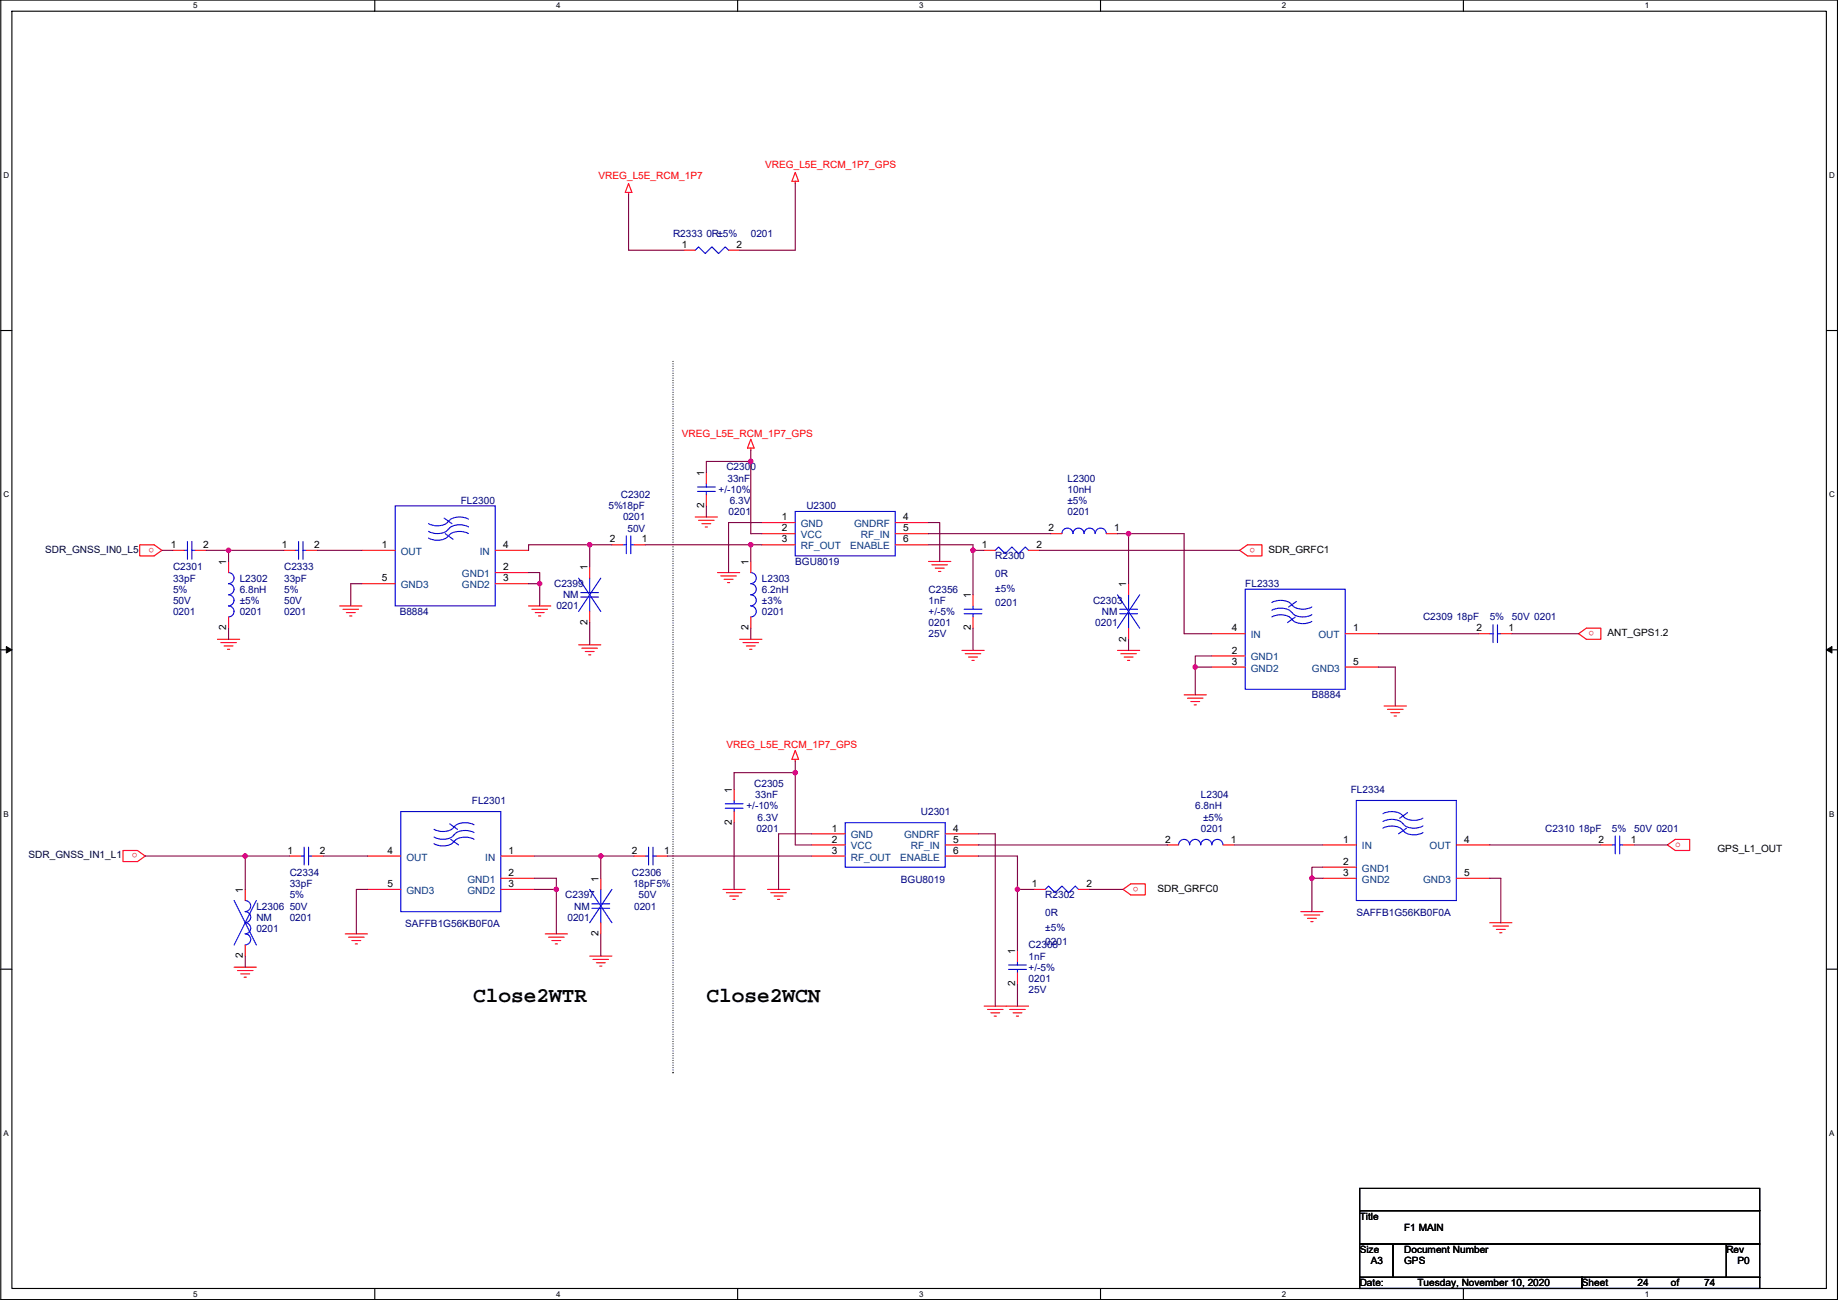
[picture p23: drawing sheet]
<svg xmlns="http://www.w3.org/2000/svg" width="420mm" height="297mm" viewBox="0 0 420 297" stroke-linecap="round" stroke-linejoin="round" font-family="sans-serif">
<defs><g id="words">
<g font-size="4.8">
<text x="108.1" y="228.9">Close2WTR</text>
<text x="161.5" y="228.9">Close2WCN</text>
</g>
<g font-size="2.3" fill="#f00">
<text x="136.8" y="40.9">VREG_L5E_RCM_1P7</text>
<text x="174.9" y="38.4">VREG_L5E_RCM_1P7_GPS</text>
<text x="155.9" y="99.9">VREG_L5E_RCM_1P7_GPS</text>
<text x="35.2" y="125.1" transform="rotate(180 35.2 125.1)">o</text>
<text x="286.9" y="125.1" transform="rotate(180 286.9 125.1)">o</text>
<text x="364.4" y="144.2" transform="rotate(180 364.4 144.2)">o</text>
<text x="166" y="171">VREG_L5E_RCM_1P7_GPS</text>
<text x="31.4" y="195" transform="rotate(180 31.4 195)">o</text>
<text x="383" y="193.6">o</text>
<text x="260.3" y="202.6" transform="rotate(180 260.3 202.6)">o</text>
</g>
<g font-size="2.3" fill="#000080">
<text x="153.8" y="54.1">R2333 0R±5%</text>
<text x="171.6" y="54.1">0201</text>
<text x="166" y="107.5">C2300</text>
<text x="141.9" y="113.8">C2302</text>
<text x="164.3" y="112.6">+/-10%</text>
<text x="166.3" y="110">33nF</text>
<text x="244" y="110">L2300</text>
<text x="244" y="112.6">10nH</text>
<text x="105.3" y="115.1">FL2300</text>
<text x="139.1" y="116.4">5%18pF</text>
<text x="142.4" y="118.9">0201</text>
<text x="166.5" y="117.6">0201</text>
<text x="166.8" y="115.1">6.3V</text>
<text x="184.3" y="116.4">U2300</text>
<text x="244" y="115.1">±5%</text>
<text x="244" y="117.6">0201</text>
<text x="143.4" y="121.5">50V</text>
<text x="39.5" y="130.3">C2301</text>
<text x="64.9" y="130.3">C2333</text>
<text x="181.8" y="129.1">BGU8019</text>
<text x="227.5" y="127.8">R2300</text>
<text x="227.5" y="131.9">0R</text>
<text x="39.5" y="132.9">33pF</text>
<text x="39.5" y="138">50V</text>
<text x="39.5" y="135.4">5%</text>
<text x="54.8" y="132.9">L2302</text>
<text x="54.8" y="135.4">6.8nH</text>
<text x="54.8" y="138">±5%</text>
<text x="64.9" y="132.9">33pF</text>
<text x="64.9" y="138">50V</text>
<text x="64.9" y="135.4">5%</text>
<text x="126.7" y="134.2">C2399</text>
<text x="128.7" y="136.7">NM</text>
<text x="174.2" y="132.9">L2303</text>
<text x="174.2" y="135.4">6.2nH</text>
<text x="174.2" y="138">±3%</text>
<text x="212.3" y="135.4">C2356</text>
<text x="212.3" y="138">1nF</text>
<text x="227.5" y="135.2">±5%</text>
<text x="249.9" y="138">C2303</text>
<text x="284.7" y="134.2">FL2333</text>
<text x="39.5" y="140.5">0201</text>
<text x="54.8" y="140.5">0201</text>
<text x="64.9" y="140.5">0201</text>
<text x="91.4" y="140.5">B8884</text>
<text x="127.2" y="139.2">0201</text>
<text x="174.2" y="140.5">0201</text>
<text x="212.3" y="143">0201</text>
<text x="212.3" y="140.5">+/-5%</text>
<text x="227.5" y="138.5">0201</text>
<text x="250.4" y="143">0201</text>
<text x="251.9" y="140.5">NM</text>
<text x="325.3" y="141.8">C2309 18pF</text>
<text x="340.5" y="141.8">5%</text>
<text x="345.6" y="141.8">50V 0201</text>
<text x="212.3" y="145.6">25V</text>
<text x="299.9" y="159.6">B8884</text>
<text x="172.4" y="179.9">C2305</text>
<text x="107.9" y="183.7">FL2301</text>
<text x="170.6" y="185">+/-10%</text>
<text x="172.6" y="182.4">33nF</text>
<text x="273.2" y="185">6.8nH</text>
<text x="274.5" y="182.4">L2304</text>
<text x="308.8" y="181.1">FL2334</text>
<text x="172.9" y="190">0201</text>
<text x="173.2" y="187.5">6.3V</text>
<text x="210.5" y="186.2">U2301</text>
<text x="274.5" y="190">0201</text>
<text x="275" y="187.5">±5%</text>
<text x="353.2" y="190">C2310 18pF</text>
<text x="368.5" y="190">5%</text>
<text x="373.6" y="190">50V 0201</text>
<text x="66.2" y="200.2">C2334</text>
<text x="66.2" y="202.7">33pF</text>
<text x="144.5" y="200.2">C2306</text>
<text x="144.7" y="202.7">18pF5%</text>
<text x="205.9" y="201.7">BGU8019</text>
<text x="58.6" y="207.8">L2306</text>
<text x="66.2" y="207.8">50V</text>
<text x="66.2" y="205.3">5%</text>
<text x="129.2" y="205.3">C2397</text>
<text x="131.2" y="207.8">NM</text>
<text x="145" y="207.8">0201</text>
<text x="146" y="205.3">50V</text>
<text x="238.9" y="205.3">R2302</text>
<text x="238.9" y="209.3">0R</text>
<text x="310.1" y="209.3">SAFFB1G56KB0F0A</text>
<text x="58.6" y="210.4">NM</text>
<text x="58.6" y="212.9">0201</text>
<text x="66.2" y="210.4">0201</text>
<text x="92.6" y="211.9">SAFFB1G56KB0F0A</text>
<text x="129.7" y="210.4">0201</text>
<text x="238.9" y="212.6">±5%</text>
<text x="238.9" y="215.9">0201</text>
<text x="235.1" y="216.7">C2308</text>
<text x="235.1" y="219.2">1nF</text>
<text x="235.1" y="221.8">+/-5%</text>
<text x="235.1" y="224.3">0201</text>
<text x="235.1" y="226.9">25V</text>
</g>
<g font-size="2.3">
<text x="155.9" y="56.6">1</text>
<text x="168.3" y="56.6">2</text>
<text x="160.9" y="108.7" transform="rotate(-90 160.9 108.7)">1</text>
<text x="160.9" y="116.1" transform="rotate(-90 160.9 116.1)">2</text>
<text x="178.7" y="118.9">1</text>
<text x="206.4" y="118.9">4</text>
<text x="39" y="125.2">1</text>
<text x="46.4" y="125.2">2</text>
<text x="64.4" y="125.2">1</text>
<text x="71.8" y="125.2">2</text>
<text x="87.3" y="125.2">1</text>
<text x="115" y="125.2">4</text>
<text x="139.4" y="124">2</text>
<text x="146.7" y="124">1</text>
<text x="178.7" y="121.4">2</text>
<text x="178.7" y="124">3</text>
<text x="206.4" y="121.4">5</text>
<text x="206.4" y="124">6</text>
<text x="224.5" y="125.2">1</text>
<text x="236.9" y="125.2">2</text>
<text x="239.7" y="121.4">2</text>
<text x="254.7" y="121.4">1</text>
<text x="51.7" y="129.1" transform="rotate(-90 51.7 129.1)">1</text>
<text x="115" y="130.3">2</text>
<text x="134.3" y="130.3" transform="rotate(-90 134.3 130.3)">1</text>
<text x="171.1" y="129.1" transform="rotate(-90 171.1 129.1)">1</text>
<text x="290" y="126.3">SDR_GRFC1</text>
<text x="87.3" y="132.8">5</text>
<text x="115" y="132.8">3</text>
<text x="221.9" y="136.7" transform="rotate(-90 221.9 136.7)">1</text>
<text x="257.5" y="134.1" transform="rotate(-90 257.5 134.1)">1</text>
<text x="134.3" y="142.8" transform="rotate(-90 134.3 142.8)">2</text>
<text x="51.7" y="144.1" transform="rotate(-90 51.7 144.1)">2</text>
<text x="171.1" y="144.1" transform="rotate(-90 171.1 144.1)">2</text>
<text x="221.9" y="144.1" transform="rotate(-90 221.9 144.1)">2</text>
<text x="257.5" y="146.6" transform="rotate(-90 257.5 146.6)">2</text>
<text x="281.6" y="144.3">4</text>
<text x="281.6" y="149.4">2</text>
<text x="309.3" y="144.3">1</text>
<text x="337.5" y="144.3">2</text>
<text x="344.9" y="144.3">1</text>
<text x="367.5" y="145.3">ANT_GPS1.2</text>
<text x="281.6" y="151.9">3</text>
<text x="309.3" y="151.9">5</text>
<text x="167.3" y="181.1" transform="rotate(-90 167.3 181.1)">1</text>
<text x="167.3" y="188.5" transform="rotate(-90 167.3 188.5)">2</text>
<text x="190.2" y="190">1</text>
<text x="217.9" y="190">4</text>
<text x="65.7" y="195.1">1</text>
<text x="73.1" y="195.1">2</text>
<text x="88.6" y="195.1">4</text>
<text x="116.3" y="195.1">1</text>
<text x="144.5" y="195.1">2</text>
<text x="151.8" y="195.1">1</text>
<text x="190.2" y="192.5">2</text>
<text x="190.2" y="195.1">3</text>
<text x="217.9" y="192.5">5</text>
<text x="217.9" y="195.1">6</text>
<text x="266.4" y="192.5">2</text>
<text x="281.4" y="192.5">1</text>
<text x="307" y="192.5">1</text>
<text x="307" y="197.6">2</text>
<text x="334.7" y="192.5">4</text>
<text x="365.4" y="192.5">2</text>
<text x="372.8" y="192.5">1</text>
<text x="392.6" y="194.6">GPS_L1_OUT</text>
<text x="55.5" y="204" transform="rotate(-90 55.5 204)">1</text>
<text x="88.6" y="202.7">5</text>
<text x="116.3" y="202.7">3</text>
<text x="116.3" y="200.2">2</text>
<text x="136.8" y="201.4" transform="rotate(-90 136.8 201.4)">1</text>
<text x="235.9" y="202.7">1</text>
<text x="248.3" y="202.7">2</text>
<text x="264.6" y="203.8">SDR_GRFC0</text>
<text x="307" y="200.2">3</text>
<text x="334.7" y="200.2">5</text>
<text x="136.8" y="213.9" transform="rotate(-90 136.8 213.9)">2</text>
<text x="55.5" y="219" transform="rotate(-90 55.5 219)">2</text>
<text x="232.1" y="218" transform="rotate(-90 232.1 218)">1</text>
<text x="232.1" y="225.3" transform="rotate(-90 232.1 225.3)">2</text>
<text x="310.8" y="278.7">Title</text>
<text x="321" y="281.2">F1 MAIN</text>
<text x="310.8" y="286.3">Size</text>
<text x="321" y="286.3">Document Number</text>
<text x="394.6" y="286.3">Rev</text>
<text x="310.8" y="293.9">Date:</text>
<text x="313.4" y="288.8">A3</text>
<text x="321" y="288.8">GPS</text>
<text x="324" y="293.9">Tuesday, November 10, 2020</text>
<text x="361.6" y="293.9">Sheet</text>
<text x="374.3" y="293.9">24</text>
<text x="381.9" y="293.9">of</text>
<text x="389.6" y="293.9">74</text>
<text x="397.2" y="288.8">P0</text>
</g>
<g font-size="2.3" fill="#004080">
<text x="183.1" y="120.4">GND</text>
<text x="183.1" y="123">VCC</text>
<text x="183.1" y="125.5">RF_OUT</text>
<text x="194.4" y="125.5">ENABLE</text>
<text x="195.3" y="120.4">GNDRF</text>
<text x="196.8" y="123">RF_IN</text>
<text x="91.6" y="126.8">OUT</text>
<text x="105.6" y="131.9">GND1</text>
<text x="109.7" y="126.8">IN</text>
<text x="91.6" y="134.4">GND3</text>
<text x="105.6" y="134.4">GND2</text>
<text x="285.9" y="145.8">IN</text>
<text x="301.4" y="145.8">OUT</text>
<text x="285.9" y="153.5">GND2</text>
<text x="285.9" y="150.9">GND1</text>
<text x="299.9" y="153.5">GND3</text>
<text x="194.5" y="191.6">GND</text>
<text x="206.7" y="191.6">GNDRF</text>
<text x="92.9" y="196.6">OUT</text>
<text x="110.9" y="196.6">IN</text>
<text x="194.5" y="194.1">VCC</text>
<text x="194.5" y="196.6">RF_OUT</text>
<text x="205.8" y="196.6">ENABLE</text>
<text x="208.2" y="194.1">RF_IN</text>
<text x="311.3" y="194.1">IN</text>
<text x="326.8" y="194.1">OUT</text>
<text x="106.9" y="201.7">GND1</text>
<text x="311.3" y="201.7">GND2</text>
<text x="311.3" y="199.2">GND1</text>
<text x="325.3" y="201.7">GND3</text>
<text x="92.9" y="204.3">GND3</text>
<text x="106.9" y="204.3">GND2</text>
</g>
<g font-size="2.3" fill="#000040">
<text x="10.3" y="126.3">SDR_GNSS_IN0_L5</text>
<text x="6.5" y="196.1">SDR_GNSS_IN1_L1</text>
</g>
<g font-size="1.8">
<text x="44.2" y="1.9">5</text>
<text x="127.1" y="1.9">4</text>
<text x="210.1" y="1.9">3</text>
<text x="293" y="1.9">2</text>
<text x="376" y="1.9">1</text>
<text x=".8" y="40.7">D</text>
<text x="418.1" y="40.7">D</text>
<text x=".8" y="113.6">C</text>
<text x="418.1" y="113.6">C</text>
<text x=".8" y="186.6">B</text>
<text x="418.1" y="186.6">B</text>
<text x=".8" y="259.5">A</text>
<text x="418.1" y="259.5">A</text>
<text x="44.2" y="296.3">5</text>
<text x="127.1" y="296.3">4</text>
<text x="210.1" y="296.3">3</text>
<text x="293" y="296.3">2</text>
<text x="376" y="296.3">1</text>
</g>
</g></defs>
<path d="M.2 0h419.8v296.9h-419.8zM2.7 2.6h414.8v291.8h-414.8z" fill="none" stroke="#000" stroke-width=".25"/>
<g fill="#fff">
<path d="M44.2 .3h1v2h-1z"/>
<path d="M44.2 294.7h1v2h-1z"/>
</g>
<path d="M85.7 0v2.6M85.7 294.4v2.5" fill="none" stroke="#000" stroke-width=".25"/>
<g fill="#fff">
<path d="M127.1 .3h1v2h-1z"/>
<path d="M127.1 294.7h1v2h-1z"/>
</g>
<path d="M168.6 0v2.6M168.6 294.4v2.5" fill="none" stroke="#000" stroke-width=".25"/>
<g fill="#fff">
<path d="M210.1 .3h1v2h-1z"/>
<path d="M210.1 294.7h1v2h-1z"/>
</g>
<path d="M251.6 0v2.6M251.6 294.4v2.5" fill="none" stroke="#000" stroke-width=".25"/>
<g fill="#fff">
<path d="M293 .3h1v2h-1z"/>
<path d="M293 294.7h1v2h-1z"/>
</g>
<path d="M334.5 0v2.6M334.5 294.4v2.5" fill="none" stroke="#000" stroke-width=".25"/>
<g fill="#fff">
<path d="M376 .3h1v2h-1z"/>
<path d="M376 294.7h1v2h-1z"/>
<path d="M.8 39h1.3v2.1h-1.3z"/>
<path d="M418.1 39h1.3v2.1h-1.3z"/>
<path d="M.8 112h1.3v2h-1.3z"/>
<path d="M418.1 112h1.3v2h-1.3z"/>
</g>
<path d="M.2 75.5h2.5M417.5 75.5h2.5" fill="none" stroke="#000" stroke-width=".25"/>
<g fill="#fff">
<path d="M.8 185h1.2v2h-1.2z"/>
<path d="M418.1 185h1.2v2h-1.2z"/>
</g>
<path d="M.2 148.5h2.5M417.5 148.5h2.5" fill="none" stroke="#000" stroke-width=".25"/>
<path d="M1.4 147.7l1.3 .8-1.3 .7zM417.5 148.5l1.3-.8v1.5z" fill="#000" stroke="#000" stroke-width=".23"/>
<g fill="#fff">
<path d="M.8 257.9h1.2v2h-1.2z"/>
<path d="M418.1 257.9h1.2v2h-1.2z"/>
</g>
<path d="M.2 221.4h2.5M417.5 221.4h2.5M310.8 271.5h91.5v5.1h-91.5zM310.8 276.6h91.5v7.6h-91.5zM310.8 291.9h50.8v2.5h-50.8zM310.8 284.2h7.6v7.7h-7.6zM318.4 284.2h76.2v7.7h-76.2zM361.6 291.9h40.7v2.5h-40.7zM394.6 284.2h7.7v7.7h-7.7z" fill="none" stroke="#000" stroke-width=".25"/>
<path d="M153.8 82.6v162.5M153.8 245.1h.1" fill="none" stroke="#000" stroke-width=".25" stroke-dasharray="0 .5"/>
<g fill="none" stroke="#f00" stroke-width=".25">
<path d="M181.8 39.4l.8 2h-1.6zM143.7 44v.5M143.7 41.9l.8 2.1h-1.6zM156.4 57.2h2.5M166.5 57.2h2.6M181.8 41.4v.5M158.9 118.1h5.1M159.7 118.9h3.5M160.5 119.7h2M161.5 108v2.5M161.5 113.1v2.5M171.6 100.4l.8 2h-1.5z"/>
<path d="M171.6 102.4v.5M174.2 119.4h7.6M204.6 119.4h7.7M31.9 124.5h3.3l1.8 1.3-1.8 1.2h-3.3zM39.5 125.8h2.6M44.6 125.8h2.6M52.2 128.3v2.5M64.9 125.8h2.6M70 125.8h2.6M77.6 138.5h5.1M78.4 139.2h3.6M79.2 140h2"/>
<path d="M82.7 125.8h7.6M82.7 133.4h7.6M113.2 125.8h7.6M113.2 133.4h7.6M113.2 130.8h7.6M120.8 138.5h5.1M121.6 139.2h3.5M122.4 140h2M134.8 129.6v2.5M134.8 139.7v2.6M139.9 124.5h2.5M145 124.5h2.5"/>
<path d="M161.2 120.4h.5M164 130.8h5.1M164.8 131.6h3.5M165.5 132.4h2.1M166.3 133.1h.5M171.6 128.3v2.5M174.2 121.9h7.6M174.2 124.5h7.6M204.6 121.9h7.7M204.6 124.5h7.7M212.3 128.3h5M213 129.1h3.6"/>
<path d="M213.8 129.8h2M214.6 130.6h.5M222.4 135.9v2.6M225 125.8h2.5M235.1 125.8h2.6M240.2 121.9h2.5M252.9 121.9h2.5M258 133.4v2.5M283.4 125.8l1.8-1.3h3.3v2.5h-3.3zM49.7 146.1h5.1M50.5 146.8h3.5M51.2 147.6h2.1"/>
<path d="M52 148.4h.5M52.2 141v2.5M79.9 140.7h.5M123.1 140.7h.5M132.3 147.3h5M133 148.1h3.6M133.8 148.9h2M134.5 149.6h.6M169.1 146.1h5.1M169.9 146.8h3.5M170.6 147.6h2M171.4 148.4h.5"/>
<path d="M171.6 141v2.5M219.9 148.6h5.1M220.7 149.4h3.5M221.4 150.1h2M222.2 150.9h.5M222.4 141v2.5M255.4 148.6h5.1M256.2 149.4h3.6M257 150.1h2M257.7 150.9h.5M258 143.5v2.6M270.7 158.8h5.1"/>
<path d="M271.5 159.5h3.5M277 144.8h7.7M277 152.4h7.7M277 149.9h7.7M307.5 144.8h7.6M307.5 152.4h7.6M338 144.8h2.5M343.1 144.8h2.5M360.9 144.8l1.7-1.3h3.3v2.6h-3.3zM181.8 173.5v.5M181.8 171.5l.8 2h-1.6zM272.2 160.3h2"/>
<path d="M273 161.1h.5M316.4 161.3h5.1M317.2 162.1h3.5M317.9 162.8h2.1M318.7 163.6h.5M28.1 194.3h3.3l1.8 1.3-1.8 1.3h-3.3zM66.2 195.6h2.6M71.3 195.6h2.5M84 195.6h7.6M114.5 195.6h7.6M145 195.6h2.5M150 195.6h2.6"/>
<path d="M167.8 180.4v2.5M167.8 185.4v2.6M185.6 190.5h7.6M185.6 193.1h7.6M185.6 195.6h7.6M216.1 190.5h7.6M216.1 193.1h7.6M216.1 195.6h7.6M266.9 193.1h2.5M279.6 193.1h2.5M302.4 193.1h7.7M302.4 198.1h7.7"/>
<path d="M332.9 193.1h7.6M365.9 193.1h2.6M371 193.1h2.6M381.2 193.1l1.8-1.3h3.3v2.5h-3.3zM56.1 203.2v2.6M56.1 215.9v2.6M78.9 213.4h5.1M79.7 214.1h3.5M80.4 214.9h2.1M81.2 215.7h.5M84 203.2h7.6M114.5 203.2h7.6"/>
<path d="M114.5 200.7h7.6M124.6 213.4h5.1M125.4 214.1h3.6M126.2 214.9h2M126.9 215.7h.5M134.8 218.5h5.1M135.6 219.2h3.5M136.3 220h2.1M137.3 200.7v2.5M137.3 210.8v2.6M165.3 203.2h5.1M166 204h3.6"/>
<path d="M166.8 204.7h2M167.6 205.5h.5M175.4 203.2h5.1M176.2 204h3.6M177 204.7h2M177.7 205.5h.5M232.6 217.2v2.5M236.4 203.2h2.5M246.6 203.2h2.5M256.7 203.2l1.8-1.2h3.3v2.5h-3.3zM297.4 208.3h5M298.1 209.1h3.6"/>
<path d="M298.9 209.8h2M299.6 210.6h.6M302.4 200.7h7.7M332.9 200.7h7.6M340.5 210.8h5.1M341.3 211.6h3.6M342.1 212.4h2M342.8 213.1h.5M53.5 221h5.1M54.3 221.8h3.5M55 222.5h2.1M55.8 223.3h.5"/>
<path d="M137.1 220.7h.5M225.7 230.7h3.6M226.5 231.4h2M227.3 232.2h.5M230.8 230.7h3.6M231.6 231.4h2M232.3 232.2h.5M232.6 222.3v2.5M235.1 229.9h-10.1"/>
</g>
<g fill="none" stroke="#00f" stroke-width=".25">
<path d="M158.9 57.2l.8-.8 1.5 1.5 1.5-1.5 1.6 1.5 1.5-1.5 .7 .8M90.3 115.6h22.9v22.9h-22.9zM101.5 118.4l1.8 1.3M102.5 119.1a3.7 3.7 0 0 1-4.6 .5M107.1 118.6a4.2 4.2 0 0 0-4.3 .3l-.2 .2M159.4 111.3h4.1M159.4 112.3h4.1M161.5 110.5v.8M161.5 112.3v.8M181.8 116.9h22.8v10.1h-22.8zM42.1 125.8h.8M42.9 123.7v4.1"/>
<path d="M43.9 123.7v4.1M43.9 125.8h.7M52.2 130.8a1.26 1.26 0 0 1 1.3 1.3 1.26 1.26 0 0 1-1.3 1.2M52.2 133.4a1.26 1.26 0 0 1 1.3 1.2 1.26 1.26 0 0 1-1.3 1.3 1.27 1.27 0 0 1 1.3 1.3 1.27 1.27 0 0 1-1.3 1.2M52.2 138.5a1.26 1.26 0 0 1 1.3 1.2 1.26 1.26 0 0 1-1.3 1.3M67.5 125.8h.8M68.3 123.7v4.1M69.3 123.7v4.1M69.3 125.8h.7M101.8 121.9l1.8 1.3M102.5 120.9a3.7 3.7 0 0 1-4.6 .5M102.5 122.4a3.7 3.7 0 0 1-4.6 .5"/>
<path d="M107.1 121.9a4.2 4.2 0 0 0-4.3 .3l-.2 .2M107.1 120.4a4.2 4.2 0 0 0-4.3 .2l-.2 .3M132.3 132.1l5 7.6M132.8 135.4h4M132.8 136.4h4M134.8 132.1v3.3M134.8 136.4v3.3M137.3 132.1l-5 7.6M142.4 124.5h.8M143.2 122.4v4.1M144.2 122.4v4.1M144.2 124.5h.8"/>
<path d="M171.6 130.8a1.26 1.26 0 0 1 1.3 1.3 1.26 1.26 0 0 1-1.3 1.2M171.6 133.4a1.26 1.26 0 0 1 1.3 1.2 1.26 1.26 0 0 1-1.3 1.3 1.27 1.27 0 0 1 1.3 1.3 1.27 1.27 0 0 1-1.3 1.2M171.6 138.5a1.26 1.26 0 0 1 1.3 1.2 1.26 1.26 0 0 1-1.3 1.3M220.4 139.2h4.1M222.4 138.5v.7M227.5 125.8l.8-.8 1.5 1.5 1.5-1.5 1.5 1.5 1.6-1.5 .7 .8M242.7 121.9a1.27 1.27 0 0 1 1.3-1.2 1.27 1.27 0 0 1 1.3 1.2 1.26 1.26 0 0 1 1.2-1.2 1.26 1.26 0 0 1 1.3 1.2M247.8 121.9a1.27 1.27 0 0 1 1.3-1.2 1.27 1.27 0 0 1 1.3 1.2 1.26 1.26 0 0 1 1.2-1.2 1.26 1.26 0 0 1 1.3 1.2M255.4 135.9l5.1 7.6M256 139.2h4M258 135.9v3.3M260.5 135.9l-5.1 7.6"/>
<path d="M284.7 134.6h22.8v22.9h-22.8zM290.7 137.7a4.2 4.2 0 0 1 4.4 .2l.1 .3M290.7 139.4a4.2 4.2 0 0 1 4.4 .3l.1 .3M295.4 140a3.7 3.7 0 0 0 4.5 .5M295.4 138.2a3.7 3.7 0 0 0 4.5 .5M296.3 137.4l-1.7 1.3M220.4 140.2h4.1M222.4 140.2v.8M256 140.2h4M258 140.2v3.3M290.7 141a4.2 4.2 0 0 1 4.4 .2l.1 .3M295.4 141.5a3.7 3.7 0 0 0 4.5 .5"/>
<path d="M296.1 141l-1.8 1.3M340.5 144.8h.8M341.3 142.8v4M342.3 142.8v4M342.3 144.8h.8M68.8 195.6h.7M69.5 193.6v4M70.5 193.6v4M70.5 195.6h.8M91.6 185.4h22.9v22.9h-22.9zM102.8 188.2l1.8 1.3M103 191.8l1.8 1.3"/>
<path d="M103.7 190.8a3.7 3.7 0 0 1-4.5 .5M103.7 192.3a3.7 3.7 0 0 1-4.5 .5M103.7 189a3.7 3.7 0 0 1-4.5 .5M108.4 188.5a4.2 4.2 0 0 0-4.4 .2l-.1 .3M108.4 191.8a4.2 4.2 0 0 0-4.4 .2l-.1 .3M108.4 190.2a4.2 4.2 0 0 0-4.4 .3l-.1 .3M147.5 195.6h.8M148.3 193.6v4M149.3 193.6v4M149.3 195.6h.7M165.8 183.7h4.1M165.8 184.7h4.1"/>
<path d="M167.8 182.9v.8M167.8 184.7v.7M193.2 188h22.9v10.1h-22.9zM269.4 193a1.26 1.26 0 0 1 1.3-1.2 1.26 1.26 0 0 1 1.2 1.2M272 193a1.27 1.27 0 0 1 1.2-1.2 1.27 1.27 0 0 1 1.3 1.2 1.26 1.26 0 0 1 1.3-1.2 1.26 1.26 0 0 1 1.2 1.2M277 193a1.26 1.26 0 0 1 1.3-1.2 1.26 1.26 0 0 1 1.3 1.2M310.1 182.9h22.8v22.9h-22.8zM316.1 185.9a4.2 4.2 0 0 1 4.4 .3l.1 .2M316.1 189.2a4.2 4.2 0 0 1 4.4 .3l.1 .2M316.1 187.7a4.2 4.2 0 0 1 4.4 .2l.1 .3M320.8 188.2a3.7 3.7 0 0 0 4.5 .5M320.8 189.7a3.7 3.7 0 0 0 4.5 .5"/>
<path d="M320.8 186.4a3.7 3.7 0 0 0 4.5 .5M321.5 189.3l-1.8 1.2M321.7 185.7l-1.7 1.3M368.5 193.1h.7M369.2 191v4.1M370.3 191v4.1M370.3 193.1h.7M53.5 205.8l5.1 10.1M56 205.8a1.26 1.26 0 0 1 1.3 1.2 1.26 1.26 0 0 1-1.3 1.3 1.27 1.27 0 0 1 1.3 1.2 1.27 1.27 0 0 1-1.3 1.3 1.27 1.27 0 0 1 1.3 1.3 1.27 1.27 0 0 1-1.3 1.3M56 213.4a1.26 1.26 0 0 1 1.3 1.2 1.26 1.26 0 0 1-1.3 1.3M58.6 205.8l-5.1 10.1M134.8 203.2l5.1 7.6"/>
<path d="M135.3 206.5h4.1M135.3 207.5h4.1M137.3 203.2v3.3M137.3 207.5v3.3M139.9 203.2l-5.1 7.6M232.6 219.7v.8M238.9 203.2l.8-.7 1.5 1.5 1.5-1.5 1.6 1.5 1.5-1.5 .8 .7M230.6 220.5h4M230.6 221.5h4M232.6 221.5v.8"/>
</g>
<g fill="none" stroke="#800040" stroke-width=".25">
<path d="M143.7 44.5v12.7h12.7M181.8 41.9v15.3h-12.7M161.5 115.6v2.5M171.6 102.9v2.5M171.6 105.4h-10.1v2.6M171.6 105.4v16.5h2.6M174.2 119.4h-7.7v11.4M212.3 119.4h2.5v8.9M37 125.8h2.5M47.2 125.8h5M52.2 125.8v2.5M52.2 125.8h12.7"/>
<path d="M72.6 125.8h10.1M82.7 133.4h-2.5v5.1M120.8 130.8h2.6v2.6M120.8 133.4h2.6M123.4 133.4v5.1M134.8 124.5h-14v1.3M139.9 124.5h-5.1v5.1M147.5 124.5h24.1M171.6 124.5v3.8M171.6 124.5h2.6M212.3 124.5h10.1v1.3M212.3 121.9h27.9"/>
<path d="M222.4 125.8v10.1M222.4 125.8h2.6M237.7 125.8h45.7M255.4 121.9h2.6M258 121.9h12.7v22.9h6.3M258 121.9v11.5M52.2 143.5v2.6M134.8 142.3v5M171.6 143.5v2.6M222.4 143.5v5.1M258 146.1v2.5M273.2 152.4h3.8"/>
<path d="M273.2 152.4v6.4M277 149.9h-3.8v2.5M315.1 144.8h22.9M315.1 152.4h3.8v8.9M345.6 144.8h15.3M181.8 174v2.6M181.8 176.6h-14v3.8M181.8 176.6v16.5h3.8M33.2 195.6h22.9M56.1 195.6v7.6M56.1 195.6h10.1M73.8 195.6h10.2"/>
<path d="M122.1 195.6h15.2M137.3 195.6v5.1M137.3 195.6h7.7M152.6 195.6h33M167.8 188v15.2M185.6 190.5h-7.6v12.7M223.7 195.6h8.9v7.6M223.7 190.5h3.8v39.4M223.7 193.1h43.2M282.1 193.1h20.3M302.4 198.1h-2.5v2.6M340.5 193.1h25.4"/>
<path d="M373.6 193.1h7.6M56.1 218.5v2.5M84 203.2h-2.5v10.2M122.1 200.7h5.1v2.5M122.1 203.2h5.1M127.2 203.2v10.2M137.3 213.4v5.1M232.6 203.2h3.8M232.6 203.2v14M249.1 203.2h7.6M299.9 200.7v7.6M299.9 200.7h2.5"/>
<path d="M340.5 200.7h2.6v10.1M232.6 224.8v5.1"/>
</g>
<g fill="#f0f" stroke="#f0f" stroke-width=".25">
<circle cx="171.6" cy="105.4" r=".5"/>
<circle cx="258" cy="121.9" r=".5"/>
<circle cx="52.2" cy="125.7" r=".5"/>
<circle cx="134.8" cy="124.5" r=".5"/>
<circle cx="171.6" cy="124.5" r=".5"/>
<circle cx="123.4" cy="133.4" r=".5"/>
<circle cx="181.8" cy="176.5" r=".5"/>
<circle cx="56" cy="195.6" r=".5"/>
<circle cx="137.3" cy="195.6" r=".5"/>
<circle cx="232.6" cy="203.2" r=".5"/>
<circle cx="299.9" cy="200.7" r=".5"/>
<circle cx="127.2" cy="203.2" r=".5"/>
<circle cx="222.4" cy="125.7" r=".5"/>
<circle cx="273.2" cy="152.4" r=".5"/>
</g>
<use href="#words"/>
</svg>
